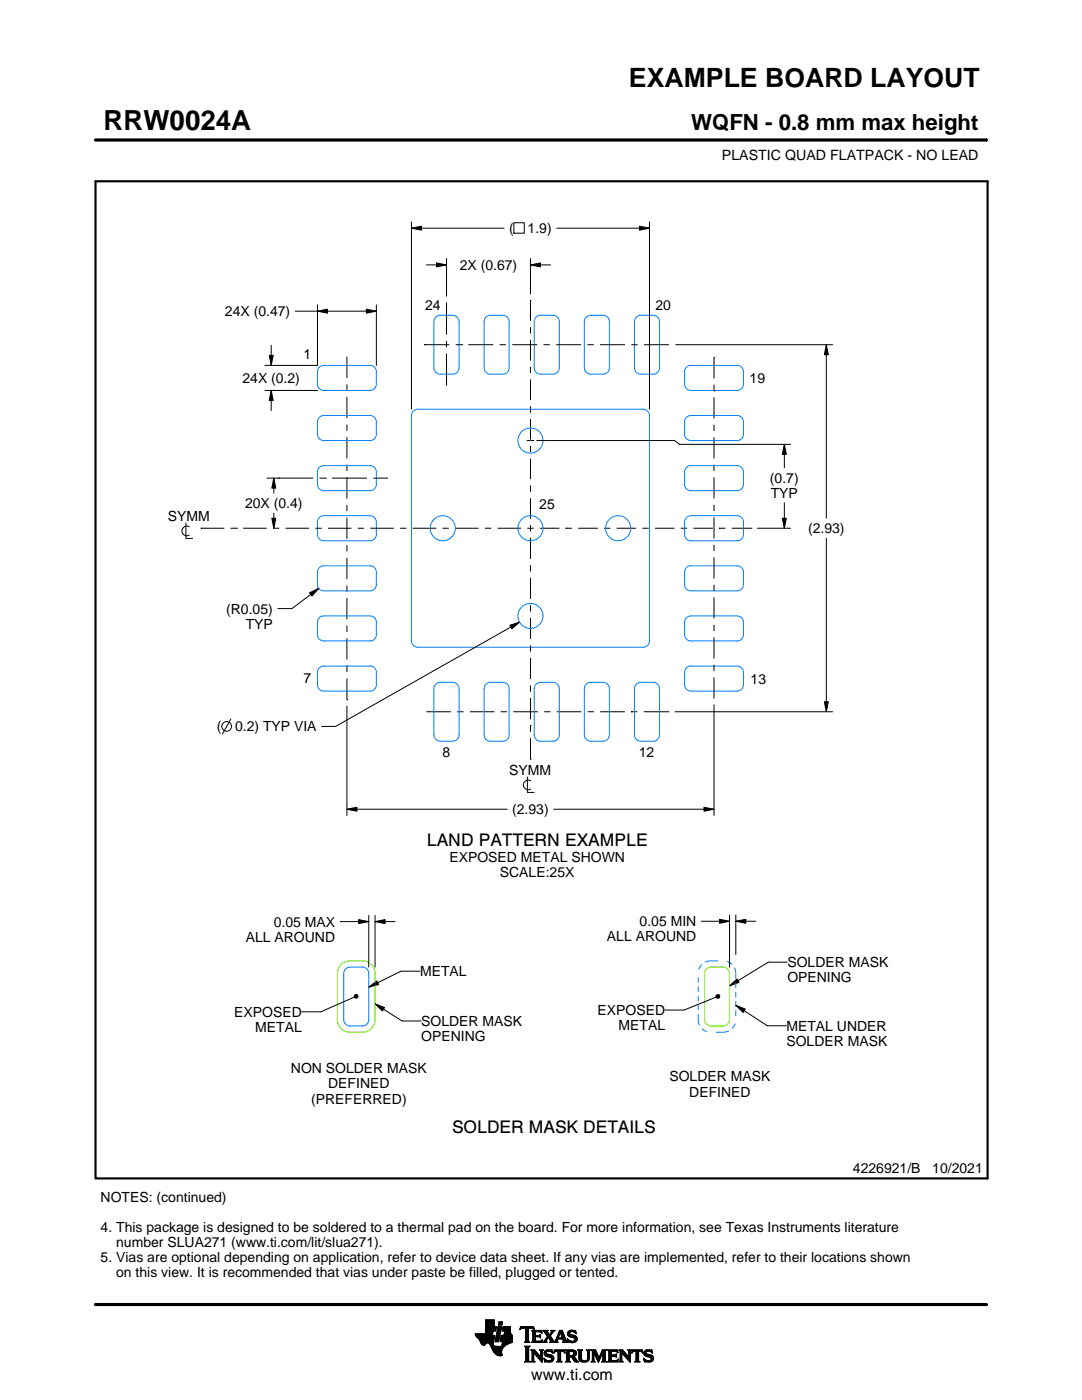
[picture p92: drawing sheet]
<svg xmlns="http://www.w3.org/2000/svg" width="216mm" height="279mm" viewBox="0 0 216 279" stroke-linecap="round" stroke-linejoin="round" font-family="sans-serif">
<defs><g id="words">
<text font-size="5.5" x="20.6" y="26">RRW0024A</text>
<text font-size="5.3" x="125.5" y="17.4">EXAMPLE BOARD LAYOUT</text>
<text font-size="4.4" x="137.9" y="26">WQFN - 0.8 mm max height</text>
<g font-size="3.5">
<text x="85.2" y="168.9">LAND PATTERN EXAMPLE</text>
<text x="90.2" y="226">SOLDER MASK DETAILS</text>
</g>
<text font-size="3.2" x="106" y="275.3">www.ti.com</text>
<g font-size="2.8">
<text x="144.1" y="32">PLASTIC QUAD FLATPACK - NO LEAD</text>
<text x="101.6" y="46.5">(</text>
<text x="105.3" y="46.5">1.9)</text>
<text x="91.7" y="53.9">2X (0.67)</text>
<text x="44.9" y="63.1">24X (0.47)</text>
<text x="84.8" y="61.8">24</text>
<text x="130.8" y="61.9">20</text>
<text x="60.5" y="71.7">1</text>
<text x="48.4" y="76.4">24X (0.2)</text>
<text x="149.6" y="76.4">19</text>
<text x="48.9" y="101.4">20X (0.4)</text>
<text x="107.6" y="101.6">25</text>
<text x="153.6" y="96.3">(0.7)</text>
<text x="153.8" y="99.3">TYP</text>
<text x="33.5" y="104">SYMM</text>
<text x="161.2" y="106.4">(2.93)</text>
<text x="45.1" y="122.5">(R0.05)</text>
<text x="49" y="125.5">TYP</text>
<text x="60.5" y="136.4">7</text>
<text x="149.8" y="136.4">13</text>
<text x="43.3" y="146">(</text>
<text x="46.9" y="146">0.2) TYP VIA</text>
<text x="88.3" y="151.1">8</text>
<text x="101.6" y="154.6">SYMM</text>
<text x="127.4" y="151">12</text>
<text x="102.2" y="162.5">(2.93)</text>
<text x="89.7" y="172">EXPOSED METAL SHOWN</text>
<text x="99.7" y="175">SCALE:25X</text>
<text x="54.6" y="184.9">0.05 MAX</text>
<text x="127.6" y="184.9">0.05 MIN</text>
<text x="49" y="187.9">ALL AROUND</text>
<text x="121.1" y="187.9">ALL AROUND</text>
<text x="83.8" y="194.8">METAL</text>
<text x="157.1" y="193">SOLDER MASK</text>
<text x="157.1" y="196">OPENING</text>
<text x="46.7" y="202.9">EXPOSED</text>
<text x="119.2" y="202.6">EXPOSED</text>
<text x="50.9" y="205.9">METAL</text>
<text x="84" y="204.8">SOLDER MASK</text>
<text x="84" y="207.8">OPENING</text>
<text x="123.4" y="205.6">METAL</text>
<text x="156.9" y="205.7">METAL UNDER</text>
<text x="156.9" y="208.7">SOLDER MASK</text>
<text x="58" y="214.2">NON SOLDER MASK</text>
<text x="133.6" y="215.8">SOLDER MASK</text>
<text x="62.1" y="220.2">(PREFERRED)</text>
<text x="65.5" y="217.2">DEFINED</text>
<text x="137.5" y="218.8">DEFINED</text>
<text x="20.1" y="239.9">NOTES: (continued)</text>
<text x="170.2" y="234.2">4226921/B</text>
<text x="186" y="234.2">10/2021</text>
<text x="20.1" y="245.9">4. This package is designed to be soldered to a thermal pad on the board. For more information, see Texas Instruments literature</text>
<text x="20.1" y="251.9">5. Vias are optional depending on application, refer to device data sheet. If any vias are implemented, refer to their locations shown</text>
<text x="23.2" y="248.9">number SLUA271 (www.ti.com/lit/slua271).</text>
<text x="23.2" y="254.9">on this view. It is recommended that vias under paste be filled, plugged or tented.</text>
</g>
</g></defs>
<g fill="none" stroke="#000" stroke-width=".2">
<path d="M19.1 27.9h177.7M196.8 27.7v.5M82.1 45.5l2-.4v.8zM82.1 44.3v37.4M82.1 45.5h18.5M85.1 52.9h4M87.1 52.5l2 .4-2 .4zM89.1 51.6v7.5M102.5 44.5h2.1v2h-2.1zM105.8 52.9l2-.4v.8zM105.8 59.9h.1M105.8 51.6v7.1"/>
<path d="M105.8 59.9v4.1M105.8 52.9h4M111.1 45.5h18.5M127.6 45.1l2 .4-2 .4zM129.6 44.3v37.4M52.9 77.9h10.4M53.7 70.9h.8l-.4 2zM54.1 77.9l.4 2h-.8zM54.1 68.9v4M54.1 77.9v4M58.9 62.1h16.2M63.3 62.1l2-.4v.8z"/>
<path d="M63.3 60.9v12h-10.4M69.2 71.2v4.2M69.2 76.7v1.2M69.2 79.2v4.3M73.1 61.7l2 .4-2 .4zM75.1 60.9v12M84.7 68.8h.1M84.7 68.8h5M89.1 60.4v6.4M89.1 68v1.3M89.1 70.6v6.4M90.9 68.8h1.3"/>
<path d="M92.2 68.8h.1M93.4 68.8h5M99.7 68.8h1.2M102.2 68.8h5M105.8 65.3v1.3M105.8 67.8v4.1M105.8 73.2v1.3M105.8 75.7v4.1M108.5 68.8h1.2M111 68.8h5M117.2 68.8h1.3M119.7 68.8h5"/>
<path d="M126 68.8h1.2M128.5 68.8h5M134.9 68.8h31.2M142.5 78h.1M142.5 71.3h.1M142.5 71.3v4.2M142.5 76.8v1.2M142.5 79.3v4.2M164.9 68.8l.4 2h-.8zM164.9 68.8v34.6M53.2 95.4h9.3M54.6 95.4l.4 2h-.8z"/>
<path d="M54.6 95.4v3M55.6 95.4h.1M63.8 95.4h1.2M65 95.4h.1M66.3 95.4h6.9M69.2 84.7v1.3M69.2 87.2v4.3M69.2 92.7v1.3M69.2 95.3v4.2M74.5 95.4h2.9M105.1 87.9h1.5M105.8 81.1v1.3"/>
<path d="M105.8 83.6v4.1M105.8 89v1.3M105.8 91.5v4.1M105.8 96.9v1.3M105.8 99.4v4.1M107.1 87.9h27.5l1 .8h22.2M142.5 84.8v1.2M142.5 87.3v4.2M142.5 92.7v1.3M142.5 95.3v4.2M156.5 88.7l.4 2h-.8zM156.5 88.7v4.6"/>
<path d="M37.1 104.4v3.1h1.3M37.8 105.1a.98 .98 0 0 0-1.5 .9 .98 .98 0 0 0 1.5 .8M40.1 105.4h.1M40.1 105.4h4.7M46 105.4h1.3M47.3 105.4h.1M48.5 105.4h4.7M54.2 103.4h.8l-.4 2zM54.5 105.4h1.2M54.6 102.4v3M57 105.4h4.7M61.8 118.3l1.8-.9-1.4 1.5z"/>
<path d="M62.9 105.4h1.3M63.6 117.4l-5.4 4.1h-2.8M65.4 105.4h4.7M69.2 100.8v1.2M69.2 103.3v4.2M69.2 108.8v1.3M69.2 111.3v4.3M69.2 116.8v1.3M69.2 119.3v4.3M71.4 105.4h1.2M73.9 105.4h4.7M79.8 105.4h1.3"/>
<path d="M82.4 105.4h4.6M88.3 105.4h1.3M90.8 105.4h4.7M96.8 105.4h1.2M99.3 105.4h4.7M105.2 105.4h1.3M105.8 104.8v1.3M105.8 107.3v4.2M105.8 112.8v1.3M105.8 115.3v4.2M107.7 105.4h3.9M112.9 105.4h.1"/>
<path d="M112.9 105.4h1.2M115.4 105.4h3.9M120.5 105.4h1.3M123 105.4h3.9M128.2 105.4h1.2M130.7 105.4h3.9M135.8 105.4h1.3M138.4 105.4h3.8M142.5 100.7v1.3M142.5 103.2v4.3M142.5 108.7v1.3M142.5 111.2v4.2"/>
<path d="M142.5 116.7v1.3M142.5 119.2v4.2M143.5 105.4h.1M143.5 105.4h1.3M146 105.4h3.9M149.9 105.4h.1M151.1 105.4h6.7M156.1 103.4h.8l-.4 2zM156.5 100.3v5.1M164.9 107.4v34.6M69.2 132.9h.1M69.2 139.7h.1"/>
<path d="M69.2 124.9v1.2M69.2 127.4v4.2M69.2 132.9v1.2M69.2 135.4v4.3M101.7 124.8l2-.6-1.6 1.3zM103.7 124.2l-36.7 20.8h-2.8M105.8 120.8v1.3M105.8 123.3v4.2M105.8 128.8v1.3M105.8 131.3v4.2M105.8 136.8v1.3M105.8 139.3v4.2"/>
<path d="M142.5 124.7v1.2M142.5 127.2v4.2M142.5 132.7v1.2M142.5 135.2v4.2M46.1 143.5l-1.7 3M69.2 140.9v21.9M85.1 142h4.9M91.2 142h1.3M93.7 142h4.9M99.9 142h1.3M102.4 142h4.9M105.2 155.1v3h1.4"/>
<path d="M105.8 144.8h.1M105.8 151.5h.1M105.8 144.8v1.3M105.8 147.3v4.2M105.9 155.8a.98 .98 0 0 0-1.5 .8 .98 .98 0 0 0 1.5 .9M108.6 142h1.2M111.1 142h4.9M117.3 142h1.2M119.8 142h4.9M125.9 142h.1M125.9 142h1.3M128.4 142h4.9"/>
<path d="M133.3 142h.1M134.7 142h31.4M142.5 140.7v22.1M164.5 140h.8l-.4 2zM69.2 161.5l2-.4v.8zM69.2 161.5h32M110.5 161.5h32M140.5 161.1l2 .4-2 .4zM67.9 183.9h5.7M70.7 199l-6.7 2.9h-3.8M70.7 198.7l.3-.3 .3 .1 .2 .3-.2 .3-.3 .1-.3-.2zM71.6 183.5l2 .4-2 .4z"/>
<path d="M73.6 197l1.6-1.2 .4 .7zM73.6 182.7v10.3M74.8 183.9l2-.4v.8zM74.8 182.7v10.3M74.8 183.9h4M83.8 193.8h-3.8l-6.4 3.2M139.9 183.9h5.7M142.9 199l-6.4 2.6h-3.8M142.9 198.7l.2-.2h.4l.1 .4-.1 .3h-.4l-.2-.2zM143.6 183.5l2 .4-2 .4zM145.6 196.8l1.5-1.4 .4 .7zM145.6 182.6v10.4"/>
<path d="M146.8 183.9l2-.4v.8zM146.8 182.6v7.9M146.8 183.9h4M157.1 192h-3.8l-7.7 4.8M74.8 200.3l1.9 .8-.4 .7zM74.8 200.3l5.4 3.5h3.8M146.8 200.6l1.9 .8-.4 .7zM146.8 200.6l6.3 4.1h3.8M94.8 266.2h3.5M94.8 266.3h3.5M94.9 266.4h3.3M94.9 266.5h3.8l-.2 1.2"/>
<path d="M94.9 266.5h3.8M95 266.6h3.7M95 266.7h3.7M95.1 266.8h3.6M95.2 266.9h3.4M95.3 267h3.3M95.4 267.1h3.2M95.5 267.2h3.1M95.6 267.3h3M95.7 267.4h2.8M95.7 267.5h2.8M95.8 267.6h2.7"/>
<path d="M95.8 267.7h2.7M95.9 267.8h2.6M95.9 267.9h2.5M95.9 268h2.5M96 268h1.1M96 268.1h1M96.1 268.2h.8M96.1 268.3h.7M96.2 268.4h.6M96.3 268.4h.4M96.9 266.1h1.4M96.9 266h1.4"/>
<path d="M96.9 265.9h1.4M96.9 265.8h1.5M96.9 265.7h1.5M96.9 264.7l2.2 .1-.2 .9h-.5l-.2 .8M96.9 265.6h2M96.9 265.5h2M96.9 265.4h2M96.9 265.3h2.1M96.9 265.2h2.1M96.9 265.1h2.1M96.9 265h2.1M96.9 264.9h2.1"/>
<path d="M96.9 264.8h2.2M96.9 264.6h1.7M96.9 264.5h1.7M96.9 264.4h1.7M96.9 264.3h1.7M96.9 264.2h1.7M96.9 264.1h1.7M96.9 264h1.7M96.9 263.9h1.7M96.9 263.8h1.7M96.9 263.7h1.7M96.9 263.6h1.7"/>
<path d="M96.9 263.5h1.7M96.9 263.4h1.7M97.5 268h.9M97.6 268.1h.8M97.7 268.2h.7M97.7 268.3h.7M97.8 268.4h.6M97.9 268.5h.6M97.9 268.6h.7M98 268.7h1.1M98 268.8h2.6M98 268.8h2.5"/>
<path d="M98.1 268.9h2.3M98.1 269h2.3M98.1 269.1h2.2M98.2 269.2h2.1M98.2 269.2h2M98.2 269.3h2M98.3 269.4h1.9M98.3 269.5h1.8M98.4 269.6h1.7M98.4 268v.4l.3 .2 2 .1M98.5 269.7h1.6M98.5 267.7l-.1 .3"/>
<path d="M98.5 269.8h1.6M98.6 269.9h1.5M98.6 264.8v-1.4h-1.7v2.8h-2.1l.1 .3 .8 .9 .6 1h.4l.5-.4 .4 .1 1 1.8 .8 .6h.8l-.1-1.1 .8-.9M98.6 270h1.5M98.7 270h1.4M98.8 270.1h1.3M98.8 267.7h.7M98.8 267.6h.7M98.8 267.5h.7M98.9 270.2h1.2M98.9 267.4h.7M98.9 267.3h.7"/>
<path d="M98.9 267.2h.7M98.9 267.1h.7M98.9 267h.7M98.9 270.3h1.3M99 266.9h.6M99 266.9h.7M99 266.8h.7M99 266.7h.7M99 266.6h.7M99 266.5h.7M99.1 270.4h1.1M99.1 266.4h.7"/>
<path d="M99.1 266.3h.7M99.1 266.2h.7M99.1 266.1h.7M99.1 266h.7M99.2 265.9h.7M99.2 265.8h.7M99.2 270.4h1M99.2 265.7h.7M99.2 265.6h.7M99.2 265.5h.7M99.3 265.4h.6M99.3 265.4h.7"/>
<path d="M99.3 265.3h.7M99.3 265.2h.7M99.3 265.1h.7M99.3 265h.7M99.4 270.5h.8M99.4 264.9h.7M99.4 264.8h.7M99.4 264.8h.7l-.6 3h-.7zM99.4 264.5l.2-.7h.7l-.2 .7h-.7M99.5 264.4h.6M99.5 264.3h.7M99.5 264.2h.7"/>
<path d="M99.5 264.1h.7M99.5 264h.7M99.5 263.9h.7M99.6 263.8h.7M99.8 270.6h.1M99.8 267.7h2.4M99.8 267.6h2.4M99.8 267.5h2.4M99.9 267.4h2.3M99.9 267.3h2.3M99.9 267.2h2.3M99.9 267.1h2.3"/>
<path d="M99.9 267h2.3M99.9 266.9h2.3M100 266.9h2.2M100 266.8h2.2M100 266.7h2.2M100 266.6h2.2M100 266.5h2.2M100.1 268.6h.7M100.2 268.5h.7M100.2 268.4h.8M100.2 268.4h.9M100.2 268.3h1"/>
<path d="M100.2 268.2h1.2M100.2 265.6h1.6M100.2 268.1h1.4M100.2 265.5h1.6M100.2 268h1.6M100.3 265.4h1.5M100.3 268h1.7M100.3 267.9h1.9M100.3 265.3h1.5M100.3 267.8h1.9M100.3 265.2h1.5M100.3 265.1h1.5"/>
<path d="M100.3 265h1.5M100.4 264.9h1.4M100.4 264.8h1.4M100.6 266.5l.1-.8h-.5l.2-.9h1.4l.1 1.1 .3 .6v1.4l-1.3 .6M100.6 266.4h1.5M100.6 266.3h1.4M100.6 266.2h1.4M100.6 266.1h1.3M100.7 266h1.2M100.7 265.9h1.2M100.7 265.8h1.1M100.7 265.7h1.1"/>
<path d="M102.2 266.5h-2.2l-.2 1.1 .1 .2h.4l-.2 .9M103.7 265.3h.1M103.8 265.2h.2M103.8 265h2.8M103.8 264.9h2.7M103.9 264.8h2.6M104.7 267.8h1M104.7 271.8h1.1M104.7 268.7h1M104.8 267.7h.7M104.8 271.7h.8M104.9 265.2h.6"/>
<path d="M104.9 268.9h.6M104.9 267.6h.6M104.9 267.5l-.2 .3M104.9 267.5h.6M104.9 267.4h.6M104.9 267.3h.6M104.9 267.2h.6M104.9 267.1h.6M104.9 267h.6M104.9 266.8h.6M104.9 266.7h.6M104.9 266.6h.6"/>
<path d="M104.9 266.5h.6M104.9 266.4h.6M104.9 266.3h.6M104.9 266.2h.6M104.9 266.1h.6M104.9 265.9h.6M104.9 265.8h.6M104.9 265.7h.6M104.9 265.6h.6M104.9 265.5h.6M104.9 265.4h.6M104.9 265.3h.6"/>
<path d="M104.9 271.5h.6M104.9 269h.6M104.9 271.4h.6M104.9 271.4v-2.4l-.2-.4h1.1l-.3 .4v2.4M104.9 271.4l-.2 .4h1.1l-.3-.4M104.9 271.3h.6M104.9 271.2h.6M104.9 271.1h.6M104.9 271h.6M104.9 270.9h.6M104.9 270.8h.6M104.9 270.6h.6"/>
<path d="M104.9 270.5h.6M104.9 270.4h.6M104.9 270.3h.6M104.9 270.2h.6M104.9 270.1h.6M104.9 270h.6M104.9 269.9h.6M104.9 269.8h.6M104.9 269.6h.6M104.9 269.5h.6M104.9 269.4h.6M104.9 269.3h.6"/>
<path d="M104.9 269.2h.6M104.9 269.1h.6M105.5 267.5l.2 .3M105.5 267.5v-2.3l.7-.1 .4 .3-.1-.6h-2.6l-.1 .6 .4-.3 .7 .1v2.3M105.7 267.8h-1M105.9 271.8h.8M105.9 269.4h.8M106.1 269.5h.7M106.1 267.8h2M106.1 271.7h.5M106.2 269.6h.7M106.2 271.5h.3"/>
<path d="M106.2 265.6h1.8M106.2 269.8h.8M106.2 271.4h.3M106.2 271.4l-.3 .4h.8l-.2-.4M106.2 271.3h.3M106.2 271.2h.3M106.2 271.1h.3M106.2 271h.3M106.2 270.9h.3M106.2 270.8h.3M106.2 270.6h.3M106.2 270.5h.3"/>
<path d="M106.2 270.4h.3M106.2 270.3h.3M106.2 270.2h.3M106.2 270.1h.3M106.2 270h1M106.2 269.9h.9M106.2 269.8v1.6M106.2 269.8l-.3-.4h.8l1.2 1.4M106.3 267.7h1.8M106.3 265.7h1.8M106.3 267.6h.6M106.3 265.8h.6"/>
<path d="M106.3 267.5l-.2 .3M106.3 267.5h.5M106.3 267.4h.5M106.3 267.3h.5M106.3 267.2h.5M106.3 267.1h.5M106.3 267h.5M106.3 266.8h.5M106.3 266.7h1.6M106.3 266.6h1.6M106.3 266.5h.5M106.3 266.4h.5"/>
<path d="M106.3 266.3h.5M106.3 266.2h.5M106.3 266.1h.5M106.3 265.9h.5M106.4 265.2h.2M106.5 270h.1M106.5 270v1.4M106.5 265.3h.1M106.6 270.1h.7M106.7 270.2h.7M106.8 270.3h.7M106.8 265.9l.2-.1h.6l.6 .2-.2-.5h-1.9l.2 .3v1.7"/>
<path d="M106.8 265.9v.6h.8l.3-.2v.7M106.9 270.4h.7M107 270.5h.7M107.1 270.6h.7M107.2 270.8h1M107.3 270.9h.9M107.4 271h.8M107.5 271.1h.7M107.6 271.2h.6M107.6 266.5h.3M107.7 271.3h.5M107.7 269.4h.7"/>
<path d="M107.7 266.8h.2M107.7 267.6h.5M107.8 266.4h.1M107.8 271.4h.4M107.8 267h.1M107.8 265.8h.3M107.8 269.5h.5M107.9 271.5h.3M107.9 269.6h.3M107.9 267l-.3-.2h-.8l.1 .8h.9l.5-.2M107.9 269.8h.3M107.9 270.6h.3"/>
<path d="M107.9 270.5h.3M107.9 270.4h.3M107.9 270.3h.3M107.9 270.2h.3M107.9 270.1h.3M107.9 270h.3M107.9 269.9h.3M107.9 269.8v1M107.9 269.8l-.2-.4h.7l-.2 .4M108 271.7h.2M108 265.9h.1M108 267.5h.2"/>
<path d="M108.1 271.8h.1M108.1 266.1h.1M108.2 267.4h.1M108.2 269.8v2.1l-1.7-1.9M108.2 267.8h.9M108.3 267.4l-.2 .5-2-.1M108.3 265.6h1M108.5 267.7h.5M108.5 271.1l.8 .4h.5l.2-.2-.1-.3-1-.4-.3-.3 .1-.7 .8-.2 .5 .1 .2-.1 .1 .6-.9-.3-.3 .1-.1 .3 1.3 .4 .2 .6M108.5 271.1h.1M108.5 265.7h.7M108.5 271.2h.2"/>
<path d="M108.6 271.3h.2M108.6 270.1h.4M108.6 270h.4M108.6 270.2h.6M108.6 267.6h.4M108.6 271.4h.4M108.6 269.9h.4M108.6 270.3h1M108.6 265.8h.7M108.6 271.5h.8M108.6 269.8h.5M108.7 271.7h1.5"/>
<path d="M108.7 270.4h1.3M108.7 267.5h.3M108.7 271.8h.1M108.7 265.9h.6M108.7 269.6h1.5M108.8 267.4h.3M108.8 270.5h1.5M108.8 266.1h.6M108.8 269.5h1.4M108.8 267.3h.4M108.9 266.2h.6M108.9 267.2h.4"/>
<path d="M108.9 266.3h.6M108.9 270.6h1.5M109 267.1h.3M109 266.4h1M109.1 271.8h.9M109.1 269.4h.7M109.1 267h.9M109.1 266.5h.8M109.1 267.8h-.9M109.2 266.8h.8M109.2 266.6h.6M109.2 266.7h.7"/>
<path d="M109.2 266.7l-.6 .9-.4 .2M109.3 270.8h1.1M109.5 267.1h.6M109.6 267.2h.6M109.7 271.5h.7M109.7 267.3h.6M109.7 267.8l.2-.1-.5-.8-.4 .8 .1 .1M109.7 267.8h1.6M109.7 266.3h.4M109.7 267.4h.6M109.8 270.9h.7M109.8 266.2h.3"/>
<path d="M109.8 266.6l.9 1.2 1-2.3h.5l.8 2.1 .3 .2M109.8 267.5h.6M109.9 266.1h.3M109.9 269.8h.4M109.9 267.6h.6M109.9 267.7h.7M109.9 271.4h.5M109.9 265.9h.4M110 271h.5M110 265.6h.7M110 265.9l-.4 .5-.4-.6 .2-.3h-1.1l.9 1.2M110 265.9l.1-.2-.2-.2h.8l-.9 1.1"/>
<path d="M110 271.3h.5M110 265.8h.4M110 271.1h.5M110 271.2h.5M110.1 269.4h.1M110.1 265.7h.4M110.1 269.9h.2M110.2 270h.1M110.5 270h.1M110.5 269.9h.2M110.5 271.1l-.3 .6-.7 .2-.6-.2-.2 .1-.2-.7M110.5 269.8h.3"/>
<path d="M110.6 269.6h2.1M110.6 269.5h2M110.6 269.4h2M110.7 267.7h.5M110.8 267.6h.4M110.9 267.5h.3M110.9 267.4h.3M111 267.3h.3M111 267.2h1.8M111 267.1h1.8M111.1 267h.3M111.1 271.8h1"/>
<path d="M111.1 266.8h.4M111.2 266.7h.3M111.2 267.5l.1-.2h1l.1 .2M111.2 267.5v.3h.1M111.2 266.6h.3M111.3 266.5h.3M111.3 271.7h.6M111.3 266.4h.3M111.3 271.5h.6M111.3 267.8h-1.6M111.3 269.8h.6M111.4 266.3h.3"/>
<path d="M111.4 271.4h.5M111.4 271.4l-.1-1.7h-.4l-.4 .4 .2-.7h1.9l.1 .7-.4-.4h-.4v1.7M111.4 270.5h.5M111.4 270.4h.5M111.4 270.3h.5M111.4 270.2h.5M111.4 270.1h.5M111.4 270h.5M111.4 269.9h.5M111.4 271.4l-.3 .4h1l-.2-.4M111.4 271.3h.5M111.4 271.2h.5"/>
<path d="M111.4 271.1h.5M111.4 271h.5M111.4 270.9h.5M111.4 270.8h.5M111.4 270.6h.5M111.4 266.2h.3M111.4 266.1h.4M111.5 265.9h.9M111.5 265.8h.8M111.6 265.7h.7M111.6 265.6h.6M111.8 265.9l.4 1.1h-.8z"/>
<path d="M111.9 266.1h.5M111.9 266.2h.5M111.9 266.3h.6M112 266.4h.5M112 266.5h.6M112.1 266.6h.5M112.1 266.7h.6M112.1 266.8h.6M112.2 267h.5M112.2 267.8h1.1M112.3 267.3h.6M112.3 267.4h.6"/>
<path d="M112.4 267.5h.6M112.4 267.5v.3h-.2M112.4 269.8h.3M112.4 267.6h.6M112.4 267.7h.7M112.6 269.9h.1M112.6 270h.2M112.8 271.8h1M112.8 269.4h1.6M113 269.5h1.7M113 271.7h.7M113 269.6h1.9"/>
<path d="M113 271.5h.6M113 269.8h.6M113 271.4h.6M113 271.4l-.2 .4h1l-.2-.4M113 271.3h.6M113 271.2h.6M113 271.1h.6M113 271h.6M113 270.9h.6M113 270.8h1.5M113 270.6h1.6M113 270.5h1.8"/>
<path d="M113 270.4h.6M113 270.3h.6M113 270.2h.6M113 270.1h.6M113 270h.6M113 269.9h.6M113 269.8v1.6M113 269.8l-.2-.4h1.5l.5 .2 .2 .3v.4l-.2 .3-.4 .1M113.2 267.3h.2M113.2 267.4h.3M113.2 266.2h.5M113.2 266.3h.6"/>
<path d="M113.2 266.1h.5M113.3 267.5h.3M113.3 267.8h-1.1M113.3 266.4h.9M113.3 265.9h.4M113.3 267.6h.6M113.3 266.5h1.3M113.3 267.7h1.6M113.3 265.8h.5M113.3 267.8h.2M113.4 266.6h1.5M113.4 265.7h1.5"/>
<path d="M113.4 265.7l.5-.2 .7 .1 .2-.1 .1 .7-.7-.4h-.4l-.1 .3 .1 .2 .9 .2 .4 .3 .1 .5-.3 .5-.6 .2-.7-.2-.2 .1-.2-.7 .9 .5 .4-.1 .2-.3-.1-.3-1.2-.4-.2-.5zM113.5 266.7h1.5M113.5 265.6h1.4M113.6 271.4v-.6h.4l.7 .9 .8 .1M113.6 269.9l.1-.2 .7 .2v.4l-.4 .2M113.6 269.9v.6M113.7 267.8h1.1M113.8 266.8h1.3M113.8 265.5h.6M114 268h.4M114.1 270.9h.6M114.2 271h.6"/>
<path d="M114.2 271.1h.7M114.3 271.2h.6M114.3 267h.8M114.3 269.8h.7M114.3 270.4h.6M114.4 271.3h.6M114.4 270.7l1.1 1.1M114.4 270.7h.1M114.4 271.4h.7M114.4 269.9h.6M114.4 270.3h.6M114.5 267.6h.5"/>
<path d="M114.5 270.2h.5M114.5 270h.5M114.5 265.8h.4M114.5 270.1h.5M114.5 271.5h.7M114.6 271.7h.7M114.6 267.1h.6M114.6 267.5h.5M114.7 267.2h.5M114.7 267.4h.5M114.7 265.9h.3M114.7 267.3h.5"/>
<path d="M114.7 271.8h.8M114.8 266.1h.2M114.9 266.2h.1M115.3 269.4h.9M115.4 269.5h.7M115.5 269.6h.5M115.5 269.8h.5M115.5 269.8v1.4l.4 .5 .6 .2 .6-.1 .4-.3 .1-.5M115.5 271h.5M115.5 270.9h.5M115.5 270.8h.5M115.5 270.6h.5"/>
<path d="M115.5 270.5h.5M115.5 270.4h.5M115.5 270.3h.5M115.5 270.2h.5M115.5 270.1h.5M115.5 270h.5M115.5 269.9h.5M115.5 269.8l-.2-.4h.9l-.2 .4M115.5 271.1h.5M115.5 271.2h.5M115.5 271.3h.6M115.6 271.4h.6"/>
<path d="M115.7 271.5h.8M115.8 271.7h1.5M116 271l.2 .4 .4 .2 .5-.2 .2-.4M116 269.8v1.2M116 271.8h1.1M116.8 271.5h.6M117 269.4h.8M117.1 271.4h.4M117.2 269.5h.5M117.2 271.3h.4M117.2 269.6h.4M117.2 271.2h.4"/>
<path d="M117.2 271.1h.4M117.3 269.8h.3M117.3 271h.3M117.3 270.9h.3M117.3 270.8h.3M117.3 270.6h.3M117.3 270.5h.3M117.3 270.4h.3M117.3 270.3h.3M117.3 270.2h.3M117.3 270.1h.3M117.3 270h.3"/>
<path d="M117.3 269.9h.3M117.6 269.8l.2-.4h-.8l.2 .3 .1 1.3M117.6 269.8v1.2M118 271.8h.7M118 269.4h.8M118.1 269.5h.8M118.1 271.7h.5M118.2 269.6h.7M118.2 271.5h.3M118.2 269.8h.8M118.2 271.4h.3M118.2 269.8l-.2-.4h.8l.7 1.6 .7-1.6h.9l-.3 .4"/>
<path d="M118.2 271.4l-.2 .4h.7l-.2-.4M118.2 271.3h.3M118.2 271.2h.3M118.2 271.1h.3M118.2 271h.3M118.2 270.9h.3M118.2 270.8h.3M118.2 270.6h.3M118.2 270.5h.3M118.2 270.4h.3M118.2 270.3h.3M118.2 270.2h.3"/>
<path d="M118.2 270.1h.3M118.2 270h.9M118.2 269.9h.8M118.2 269.8v1.6M118.6 270.1h.5M118.6 270.2h.6M118.7 270.3h.5M118.7 270.4h.6M118.8 270.5h.5M118.8 270.6h.6M118.9 270.8h.5M118.9 270.9h.6"/>
<path d="M119 271h.8M119 271.1h.8M119.1 271.2h.6M119.1 271.3h.6M119.2 271.4h.4M119.2 271.5h.4M119.3 271.7h.2M119.3 271.8h.2M119.6 270.9h.3M119.6 270.8h.3M119.7 270.6h.3M119.7 270.5h.3"/>
<path d="M119.8 270.4h.3M119.8 270.3h.3M119.9 270.2h.3M119.9 270.1h.3M120 270h.8M120 269.9h.8M120 269.8h.8M120.1 271.8h1M120.1 269.6h.7M120.1 269.5h.8M120.2 269.4h.9M120.2 271.7h.7"/>
<path d="M120.3 271.5h.5M120.3 271.4h.5M120.3 271.4l-.2 .4h1l-.3-.4M120.3 271.4v-1.5l-.9 2-.9-2v1.5M120.3 271.3h.5M120.3 271.2h.5M120.3 271.1h.5M120.3 271h.5M120.3 270.9h.5M120.3 270.8h.5M120.3 270.6h.5M120.3 270.5h.5"/>
<path d="M120.3 270.4h.5M120.3 270.3h.5M120.3 270.2h.5M120.3 270.1h.5M120.8 269.8v1.6M121.2 271.8h2M121.2 269.4h1.9M121.4 269.5h1.8M121.4 271.7h1.9M121.5 269.6h1.7M121.5 271.5h1.8M121.5 269.8h.5"/>
<path d="M121.5 271.4h.5M121.5 269.8l-.3-.4h1.9l.2 .6M121.5 269.9h.5M121.5 269.8v1.6M121.5 271.3h.5M121.5 271.2h.5M121.5 271.1h.5M121.5 271h.5M121.5 270.9h.5M121.5 270.8h.5M121.5 270.6h1.5M121.5 270.5h1.5"/>
<path d="M121.5 270.4h1.5M121.5 270.3h.5M121.5 270.2h.5M121.5 270.1h.5M121.5 270h.5M122.6 270.4l.4-.2v.7l-.2-.2h-.8v.8h.2M122.9 270.8h.1M122.9 270.3h.1M123 269.8h.3M123.1 271.4h.3M123.2 269.9h.1M123.3 270h.1"/>
<path d="M123.3 270l-.4-.3h-.8l-.1 .7M123.3 271.3h.1M123.4 271.2h.1M123.4 271.2l-.2 .6h-2l.3-.4M123.4 271.2l-.3 .3h-.4M123.5 271.8h.8M123.5 269.4h.7M123.6 269.5h.7M123.7 271.7h.5M123.7 269.6h.7M123.7 271.5h.4M123.7 269.8h.8"/>
<path d="M123.7 271.4h.4M123.7 271.4l-.2 .4h.8l-.2-.4M123.7 271.3h.4M123.7 271.2h.4M123.7 271.1h.4M123.7 271h.4M123.7 270.9h.4M123.7 270.8h.4M123.7 270.6h.4M123.7 270.5h.4M123.7 270.4h.4M123.7 270.3h.4"/>
<path d="M123.7 270.2h.4M123.7 270.1h.4M123.7 270h1M123.7 269.9h.9M123.7 269.8v1.6M123.7 269.8l-.2-.4h.7l1.2 1.4 .1-1M124.1 270v1.4M124.1 270h.1M124.2 270.1h.6M124.2 270.2h.7M124.3 270.3h.7M124.4 270.4h.7"/>
<path d="M124.5 270.5h.7M124.6 270.6h.7M124.7 270.8h1.1M124.8 270.9h1M124.9 271h.9M125 271.1h.8M125.1 271.2h.7M125.2 271.3h.6M125.2 269.4h.8M125.3 271.4h.5M125.4 269.5h.5M125.4 271.5h.4"/>
<path d="M125.4 269.6h.4M125.5 269.8h.3M125.5 269.8l-.3-.4h.8l-.2 .4M125.5 270.4h.3M125.5 270.3h.3M125.5 270.2h.3M125.5 270.1h.3M125.5 270h.3M125.5 269.9h.3M125.5 270.6h.3M125.5 270.5h.3M125.5 271.7h.3"/>
<path d="M125.6 271.8h.2M125.8 269.8v2.1l-1.7-1.9M126 270h.1M126.1 269.9h.1M126.1 269.8h.3M126.1 269.6h2.1M126.2 269.5h2M126.2 269.4h2M126.6 271.8h1.1M126.9 271.7h.6M126.9 271.5h.5M126.9 269.8h.5"/>
<path d="M126.9 271.4h.5M126.9 271.4v-1.7h-.5l-.3 .4 .1-.7h1.9l.2 .7-.4-.4h-.5v1.7M126.9 270.5h.5M126.9 270.4h.5M126.9 270.3h.5M126.9 270.2h.5M126.9 270.1h.5M126.9 270h.5M126.9 269.9h.5M126.9 271.4l-.3 .4h1.1l-.3-.4M126.9 271.3h.5M126.9 271.2h.5"/>
<path d="M126.9 271.1h.5M126.9 271h.5M126.9 270.9h.5M126.9 270.8h.5M126.9 270.6h.5M128 269.8h.3M128.1 269.9h.2M128.2 270h.1M128.4 271.1h.1M128.4 271.2h.2M128.5 271.3h.2M128.5 270.1h.4"/>
<path d="M128.5 270h.4M128.5 270.2h.6M128.5 271.4h.4M128.5 269.9h.4M128.5 270.3h1M128.5 271.5h.8M128.5 269.8h.5M128.6 271.7h1.5M128.6 270.4h1.3M128.6 271.8h.1M128.6 269.6h1.5M128.7 270.5h1.5"/>
<path d="M128.7 269.5h1.4M128.8 270.6h1.5M128.9 271.8h1M129 269.4h.7M129.1 270.8l-.6-.4 .1-.7 .5-.3 .8 .1 .2-.1 .1 .7-.8-.4-.4 .1-.1 .2 1.3 .5 .2 .6M129.1 270.8l.8 .2v.4l-.7 .1-.8-.4M129.2 270.8h1.1M129.6 271.5h.7M129.6 270.9h.8M129.8 269.8h.4M129.8 271.4h.5M129.9 271h.5"/>
<path d="M129.9 271.3h.5M129.9 271.1h.5M129.9 271.2h.5M129.9 269.4h.2M130 269.9h.2M130.1 270h.1M130.4 271.1l-.3 .6-.7 .2-.6-.2-.2 .1-.2-.7"/>
<circle cx="45.2" cy="145" r=".98"/>
</g>
<g fill="#000">
<path d="M82.1 45.5l2-.4v.8zM87.1 52.5l2 .4-2 .4zM105.8 52.9l2-.4v.8zM127.6 45.1l2 .4-2 .4zM53.7 70.9h.8l-.4 2zM54.1 77.9l.4 2h-.8zM63.3 62.1l2-.4v.8zM73.1 61.7l2 .4-2 .4zM164.9 68.8l.4 2h-.8zM54.6 95.4l.4 2h-.8zM156.5 88.7l.4 2h-.8zM54.2 103.4h.8l-.4 2z"/>
<path d="M61.8 118.3l1.8-.9-1.4 1.5zM156.1 103.4h.8l-.4 2zM101.7 124.8l2-.6-1.6 1.3zM164.5 140h.8l-.4 2zM69.2 161.5l2-.4v.8zM140.5 161.1l2 .4-2 .4zM70.7 198.7l.3-.3 .3 .1 .2 .3-.2 .3-.3 .1-.3-.2zM71.6 183.5l2 .4-2 .4zM73.6 197l1.6-1.2 .4 .7zM74.8 183.9l2-.4v.8zM142.9 198.7l.2-.2h.4l.1 .4-.1 .3h-.4l-.2-.2zM143.6 183.5l2 .4-2 .4z"/>
<path d="M145.6 196.8l1.5-1.4 .4 .7zM146.8 183.9l2-.4v.8zM74.8 200.3l1.9 .8-.4 .7zM146.8 200.6l1.9 .8-.4 .7z"/>
</g>
<path d="M19.1 36.2h178v199h-178z" fill="none" stroke="#000" stroke-width=".43"/>
<path d="M19 27.9h177.8M19 260.3h177.8" fill="none" stroke="#000" stroke-width=".63"/>
<g fill="none" stroke="#0080ff" stroke-width=".2">
<path d="M63.9 73.2l.7-.3h9.2a1.25 1.25 0 0 1 1.3 1.3v2.5a1.25 1.25 0 0 1-1.3 1.2h-9.2a1.25 1.25 0 0 1-1.3-1.2v-2.5l.1-.4zM87.1 63.2l.7-.3h2.5a1.25 1.25 0 0 1 1.3 1.3v9.2a1.25 1.25 0 0 1-1.3 1.3h-2.5a1.25 1.25 0 0 1-1.2-1.3v-9.2l.1-.4zM97.1 63.2l.7-.3h2.5a1.25 1.25 0 0 1 1.3 1.3v9.2a1.25 1.25 0 0 1-1.3 1.3h-2.5a1.25 1.25 0 0 1-1.2-1.3v-9.2l.1-.4zM106.8 63.4l.7-.4 .3-.1h2.5a1.25 1.25 0 0 1 1.3 1.3v9.2a1.25 1.25 0 0 1-1.3 1.3h-2.5a1.25 1.25 0 0 1-1.2-1.3v-9.2zM117.1 63.2l.7-.3h2.5a1.25 1.25 0 0 1 1.3 1.3v9.2a1.25 1.25 0 0 1-1.3 1.3h-2.5a1.25 1.25 0 0 1-1.2-1.3v-9.2l.1-.4zM127.1 63.2l.7-.3h2.5a1.25 1.25 0 0 1 1.3 1.3v9.2a1.25 1.25 0 0 1-1.3 1.3h-2.5a1.25 1.25 0 0 1-1.2-1.3v-9.2l.1-.4zM137.1 73.2l.7-.3h9.3a1.25 1.25 0 0 1 1.2 1.3v2.5a1.25 1.25 0 0 1-1.2 1.2h-9.3a1.25 1.25 0 0 1-1.2-1.2v-2.5l.1-.4zM63.6 93.4l.6-.4 .4-.1h9.2a1.25 1.25 0 0 1 1.3 1.3v2.5a1.25 1.25 0 0 1-1.3 1.2h-9.2a1.25 1.25 0 0 1-1.3-1.2v-2.5zM63.9 83.2l.7-.3h9.2a1.25 1.25 0 0 1 1.3 1.3v2.5a1.25 1.25 0 0 1-1.3 1.2h-9.2a1.25 1.25 0 0 1-1.3-1.2v-2.5l.1-.4zM82.3 82.2l.7-.5h.3h45a1.25 1.25 0 0 1 1.3 1.2v45a1.25 1.25 0 0 1-1.3 1.3h-45a1.25 1.25 0 0 1-1.2-1.3v-45zM136.8 93.4l.7-.4 .3-.1h9.3a1.25 1.25 0 0 1 1.2 1.3v2.5a1.25 1.25 0 0 1-1.2 1.2h-9.3a1.25 1.25 0 0 1-1.2-1.2v-2.5zM137.1 83.2l.7-.3h9.3a1.25 1.25 0 0 1 1.2 1.3v2.5a1.25 1.25 0 0 1-1.2 1.2h-9.3a1.25 1.25 0 0 1-1.2-1.2v-2.5l.1-.4z"/>
<path d="M63.6 113.4l.6-.4 .4-.1h9.2a1.25 1.25 0 0 1 1.3 1.3v2.5a1.25 1.25 0 0 1-1.3 1.2h-9.2a1.25 1.25 0 0 1-1.3-1.2v-2.5zM63.9 103.2l.7-.3h9.2a1.25 1.25 0 0 1 1.3 1.3v2.5a1.25 1.25 0 0 1-1.3 1.2h-9.2a1.25 1.25 0 0 1-1.3-1.2v-2.5l.1-.4zM136.8 113.4l.7-.4 .3-.1h9.3a1.25 1.25 0 0 1 1.2 1.3v2.5a1.25 1.25 0 0 1-1.2 1.2h-9.3a1.25 1.25 0 0 1-1.2-1.2v-2.5zM137.1 103.2l.7-.3h9.3a1.25 1.25 0 0 1 1.2 1.3v2.5a1.25 1.25 0 0 1-1.2 1.2h-9.3a1.25 1.25 0 0 1-1.2-1.2v-2.5l.1-.4zM63.6 123.4l.6-.4 .4-.1h9.2a1.25 1.25 0 0 1 1.3 1.3v2.5a1.25 1.25 0 0 1-1.3 1.2h-9.2a1.25 1.25 0 0 1-1.3-1.2v-2.5zM63.9 133.2l.7-.3h9.2a1.25 1.25 0 0 1 1.3 1.3v2.5a1.25 1.25 0 0 1-1.3 1.2h-9.2a1.25 1.25 0 0 1-1.3-1.2v-2.5l.1-.4zM87.1 136.4l.7-.2h2.5a1.25 1.25 0 0 1 1.3 1.2v9.3a1.25 1.25 0 0 1-1.3 1.2h-2.5a1.25 1.25 0 0 1-1.2-1.2v-9.3l.1-.4zM97.1 136.4l.7-.2h2.5a1.25 1.25 0 0 1 1.3 1.2v9.3a1.25 1.25 0 0 1-1.3 1.2h-2.5a1.25 1.25 0 0 1-1.2-1.2v-9.3l.1-.4zM107.1 136.4l.7-.2h2.5a1.25 1.25 0 0 1 1.3 1.2v9.3a1.25 1.25 0 0 1-1.3 1.2h-2.5a1.25 1.25 0 0 1-1.2-1.2v-9.3l.1-.4zM117.1 136.4l.7-.2h2.5a1.25 1.25 0 0 1 1.3 1.2v9.3a1.25 1.25 0 0 1-1.3 1.2h-2.5a1.25 1.25 0 0 1-1.2-1.2v-9.3l.1-.4zM127.1 136.4l.7-.2h2.5a1.25 1.25 0 0 1 1.3 1.2v9.3a1.25 1.25 0 0 1-1.3 1.2h-2.5a1.25 1.25 0 0 1-1.2-1.2v-9.3l.1-.4zM136.8 123.4l.7-.4 .3-.1h9.3a1.25 1.25 0 0 1 1.2 1.3v2.5a1.25 1.25 0 0 1-1.2 1.2h-9.3a1.25 1.25 0 0 1-1.2-1.2v-2.5z"/>
<path d="M137.1 133.2l.7-.3h9.3a1.25 1.25 0 0 1 1.2 1.3v2.5a1.25 1.25 0 0 1-1.2 1.2h-9.3a1.25 1.25 0 0 1-1.2-1.2v-2.5l.1-.4zM69.1 193.2l.7-.2h2.5a1.25 1.25 0 0 1 1.3 1.3v9.2a1.25 1.25 0 0 1-1.3 1.3h-2.5a1.25 1.25 0 0 1-1.2-1.3v-9.2v-.4zM139.3 195v1.1M139.3 196.8v1.2M139.3 198.7v1.1M140.1 192.5l-.7 1M143.3 191.8h-1.7l-.9 .2M145.1 191.9l1 .6M146.5 193.1l.3 .8v1.5M146.8 196.1v1.1M146.8 198v1.1M146.8 199.8v1.1"/>
<path d="M139.3 202.4v1.4l.3 .8M139.3 200.5v1.2M139.6 204.6h.1M140.1 205.3l.9 .6M145.5 205.7l-1 .3h-1.7M146.7 204.3l-.6 1M146.8 201.7v1.1"/>
<circle cx="105.8" cy="87.9" r="2.5"/>
<circle cx="88.3" cy="105.4" r="2.5"/>
<circle cx="105.8" cy="105.4" r="2.5"/>
<circle cx="123.3" cy="105.4" r="2.5"/>
<circle cx="105.8" cy="122.9" r="2.5"/>
</g>
<path d="M68.3 192.3l.4-.3a8.5 8.5 0 0 1 4.2-.2 2.5 2.5 0 0 1 1.9 2.5v9.2a2.5 2.5 0 0 1-2.5 2.5h-2.5a2.5 2.5 0 0 1-2.5-2.5v-9.2a2.5 2.5 0 0 1 1-2zM140.8 193.5l.6-.4 .4-.1h2.5a1.25 1.25 0 0 1 1.3 1.3v9.2a1.25 1.25 0 0 1-1.3 1.3h-2.5a1.25 1.25 0 0 1-1.2-1.3v-9.2z" fill="none" stroke="#6ef200" stroke-width=".2"/>
<use href="#words"/>
</svg>
